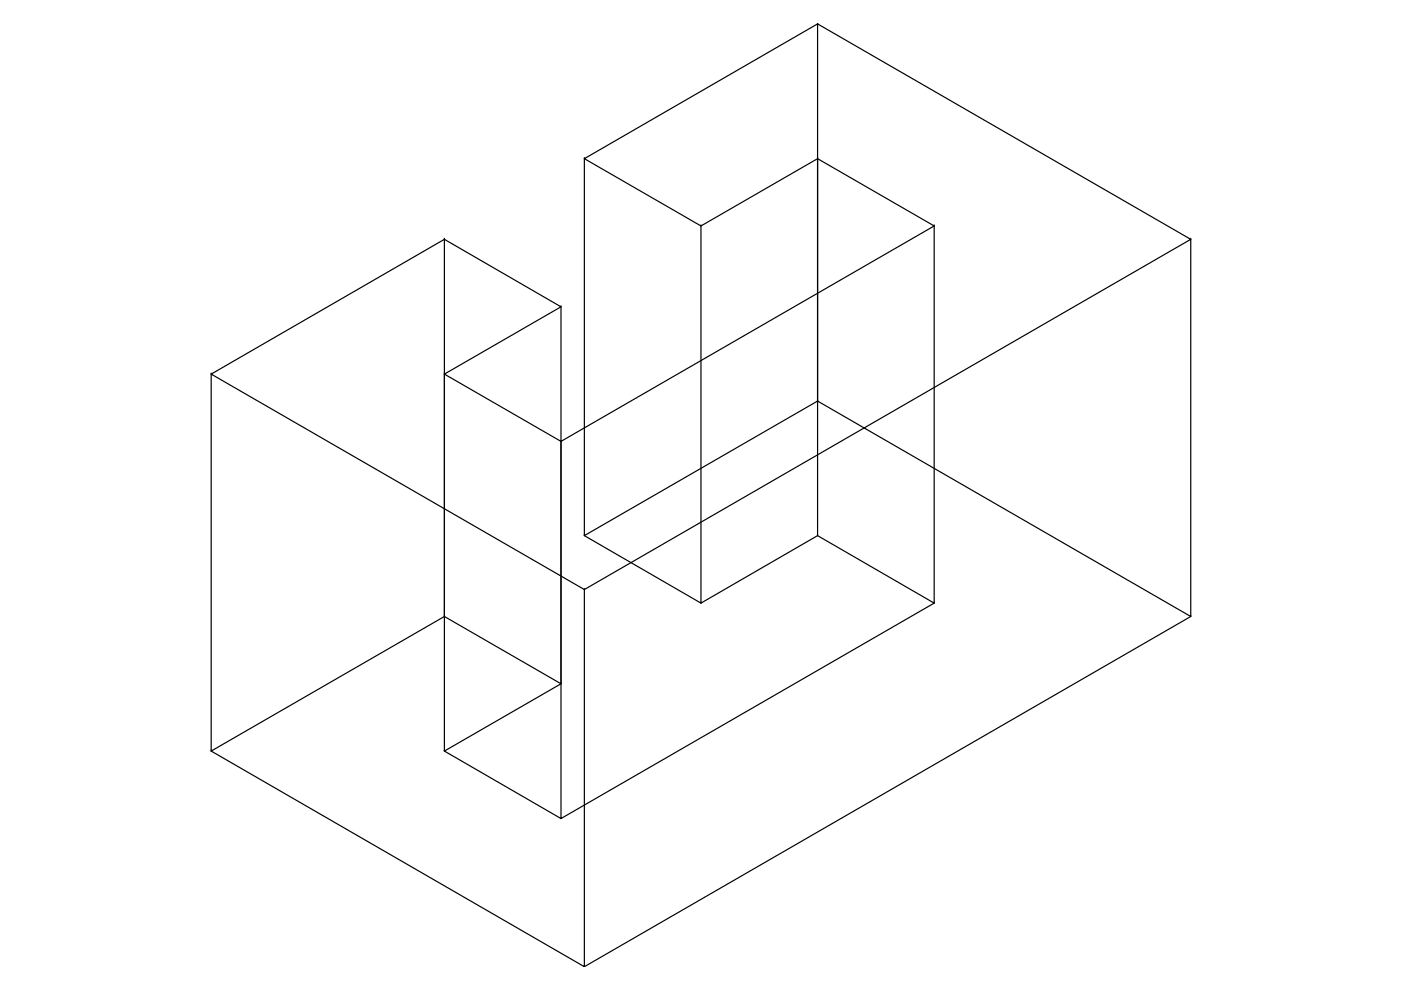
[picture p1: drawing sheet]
<svg xmlns="http://www.w3.org/2000/svg" width="297mm" height="210mm" viewBox="0 0 297 210" stroke-linecap="round" stroke-linejoin="round" font-family="sans-serif">
<!-- layer: 0 -->
<g fill="none" stroke="#000" stroke-width=".25">
<path d="M173.3 5.1l-49.4 28.5 24.7 14.3v80l-24.7-14.3M173.3 5.1h.1M123.9 33.6v80l49.4-28.6M123.9 33.6h.1M173.3 33.6v80l-24.7 14.3M173.3 33.6h.1M94.2 50.7l-49.4 28.6 79.1 45.7v80l-79.1-45.8M94.2 50.7h.1M148.6 47.9l24.7-14.3 24.8 14.3v80l-24.8-14.3M148.6 47.9h.1M198.1 47.9l-79.2 45.7-24.7-14.3v79.9l24.7 14.4M198.1 47.9h.1"/>
<path d="M252.5 50.7v80l-128.6 74.3M252.5 50.7h.1M44.8 79.3v79.9l49.4-28.5M44.8 79.3h.1M94.2 79.3l24.7-14.2-24.7-14.4v80l24.7 14.3M94.2 79.3h.1M118.9 65.1v79.9l-24.7 14.2M118.9 65.1h.1M118.9 93.6v80l79.2-45.7M118.9 93.6h.1M173.3 85h.1M123.9 113.6h.1"/>
<path d="M173.3 113.6h.1M94.2 130.7h.1M123.9 125l128.6-74.3-79.2-45.6v79.9l79.2 45.7M123.9 125h.1M148.6 127.9h.1M198.1 127.9h.1M252.5 130.7h.1M44.8 159.2h.1M94.2 159.2h.1M118.9 145h.1M118.9 173.6h.1M123.9 205h.1"/>
</g>
</svg>
